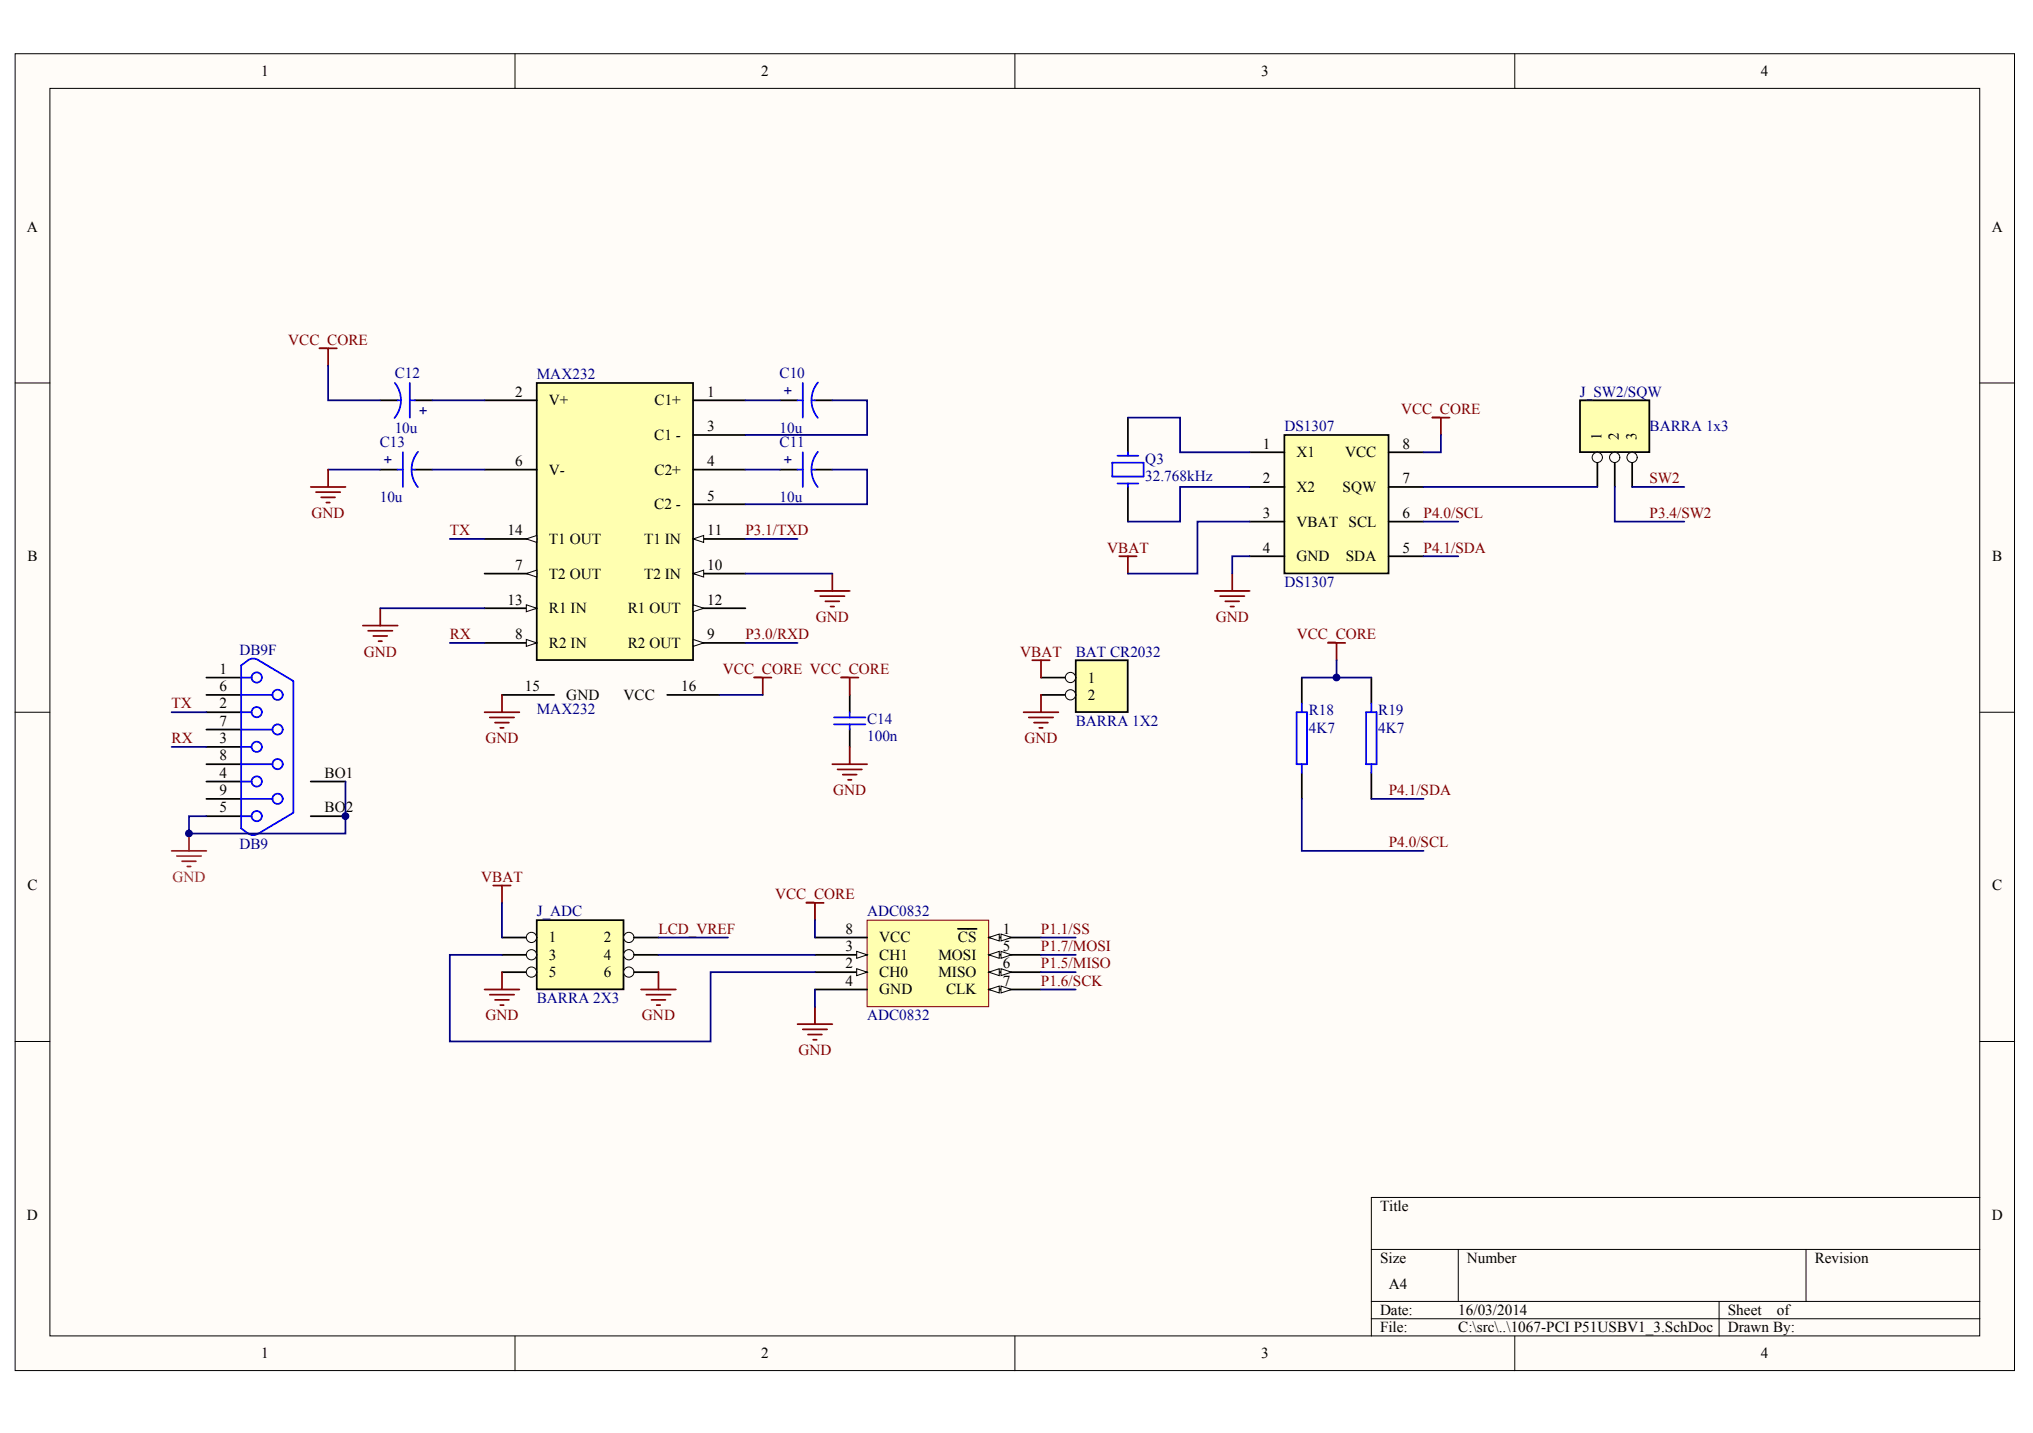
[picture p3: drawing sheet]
<svg xmlns="http://www.w3.org/2000/svg" width="287mm" height="202mm" viewBox="0 0 287 202" stroke-linecap="round" stroke-linejoin="round" font-family="sans-serif">
<defs><g id="words">
<g font-size="2.2">
<text x="36.9" y="10.7">1</text>
<text x="107.4" y="10.7">2</text>
<text x="177.9" y="10.7">3</text>
<text x="248.4" y="10.7">4</text>
<text x="3.8" y="32.7">A</text>
<text x="281" y="32.7">A</text>
<text x="72.7" y="55.9">2</text>
<text x="77.4" y="57.2">V+</text>
<text x="92.4" y="57.2">C1+</text>
<text x="99.8" y="55.9">1</text>
<text x="72.7" y="65.7">6</text>
<text x="92.3" y="62.1">C1 -</text>
<text x="99.8" y="60.8">3</text>
<text x="99.8" y="65.7">4</text>
<text x="178.2" y="63.3">1</text>
<text x="182.9" y="64.5">X1</text>
<text x="189.8" y="64.5">VCC</text>
<text x="197.9" y="63.3">8</text>
<text x="77.4" y="66.9">V-</text>
<text x="92.3" y="71.8">C2 -</text>
<text x="92.4" y="66.9">C2+</text>
<text x="99.8" y="70.6">5</text>
<text x="178.2" y="68.2">2</text>
<text x="182.9" y="69.4">X2</text>
<text x="189.4" y="69.4">SQW</text>
<text x="197.9" y="68.2">7</text>
<text x="71.6" y="75.5">14</text>
<text x="77.4" y="76.7">T1 OUT</text>
<text x="90.9" y="76.7">T1 IN</text>
<text x="99.8" y="75.5">11</text>
<text x="178.2" y="73.1">3</text>
<text x="178.2" y="77.9">4</text>
<text x="182.9" y="74.3">VBAT SCL</text>
<text x="197.9" y="77.9">5</text>
<text x="197.9" y="73.1">6</text>
<text x="3.9" y="79.2">B</text>
<text x="72.7" y="80.4">7</text>
<text x="77.4" y="81.6">T2 OUT</text>
<text x="90.9" y="81.6">T2 IN</text>
<text x="99.8" y="80.4">10</text>
<text x="182.9" y="79.2">GND</text>
<text x="189.9" y="79.2">SDA</text>
<text x="281.1" y="79.2">B</text>
<text x="71.6" y="85.3">13</text>
<text x="77.4" y="86.5">R1 IN</text>
<text x="88.6" y="86.5">R1 OUT</text>
<text x="99.8" y="85.3">12</text>
<text x="31" y="95.1">1</text>
<text x="72.7" y="90.2">8</text>
<text x="77.4" y="91.4">R2 IN</text>
<text x="88.6" y="91.4">R2 OUT</text>
<text x="99.8" y="90.2">9</text>
<text x="31" y="97.5">6</text>
<text x="31" y="99.9">2</text>
<text x="74.1" y="97.5">15</text>
<text x="79.9" y="98.7">GND</text>
<text x="88" y="98.7">VCC</text>
<text x="96.1" y="97.5">16</text>
<text x="153.5" y="96.3">1</text>
<text x="153.5" y="98.7">2</text>
<text x="31" y="102.4">7</text>
<text x="31" y="104.8">3</text>
<text x="31" y="107.3">8</text>
<text x="31" y="109.7">4</text>
<text x="31" y="112.2">9</text>
<text x="45.8" y="109.7">BO1</text>
<text x="31" y="114.6">5</text>
<text x="45.8" y="114.6">BO2</text>
<text x="3.9" y="125.6">C</text>
<text x="281.1" y="125.6">C</text>
<text x="119.3" y="131.7">8</text>
<text x="141.5" y="131.7">1</text>
<text x="77.4" y="132.9">1</text>
<text x="77.4" y="135.4">3</text>
<text x="77.4" y="137.8">5</text>
<text x="85.2" y="132.9">2</text>
<text x="85.2" y="135.4">4</text>
<text x="85.2" y="137.8">6</text>
<text x="119.3" y="134.2">3</text>
<text x="119.3" y="136.6">2</text>
<text x="124" y="132.9">VCC</text>
<text x="124" y="135.4">CH1</text>
<text x="124" y="137.8">CH0</text>
<text x="132.4" y="135.4">MOSI</text>
<text x="132.4" y="137.8">MISO</text>
<text x="135.1" y="132.9">CS</text>
<text x="141.5" y="134.2">5</text>
<text x="141.5" y="136.6">6</text>
<text x="119.3" y="139.1">4</text>
<text x="124" y="140.3">GND</text>
<text x="133.5" y="140.3">CLK</text>
<text x="141.5" y="139.1">7</text>
<text x="3.8" y="172.1">D</text>
<text x="194.7" y="170.8">Title</text>
<text x="281" y="172.1">D</text>
<text x="194.7" y="178.2">Size</text>
<text x="207" y="178.2">Number</text>
<text x="256" y="178.2">Revision</text>
<text x="194.7" y="185.5">Date:</text>
<text x="195.9" y="181.8">A4</text>
<text x="205.7" y="185.5">16/03/2014</text>
<text x="243.7" y="185.5">Sheet</text>
<text x="250.7" y="185.5">of</text>
<text x="36.9" y="191.6">1</text>
<text x="107.4" y="191.6">2</text>
<text x="177.9" y="191.6">3</text>
<text x="194.7" y="187.9">File:</text>
<text x="205.7" y="187.9">C:\src\..\1067-PCI P51USBV1_3.SchDoc</text>
<text x="243.7" y="187.9">Drawn By:</text>
<text x="248.4" y="191.6">4</text>
</g>
<g font-size="2.2" fill="#800000">
<text x="40.7" y="48.6">VCC_CORE</text>
<text x="197.7" y="58.4">VCC_CORE</text>
<text x="232.7" y="68.2">SW2</text>
<text x="44" y="73.1">GND</text>
<text x="63.5" y="75.5">TX</text>
<text x="105.2" y="75.5">P3.1/TXD</text>
<text x="156.2" y="77.9">VBAT</text>
<text x="200.8" y="73.1">P4.0/SCL</text>
<text x="200.8" y="77.9">P4.1/SDA</text>
<text x="232.7" y="73.1">P3.4/SW2</text>
<text x="115.1" y="87.7">GND</text>
<text x="171.5" y="87.7">GND</text>
<text x="51.3" y="92.6">GND</text>
<text x="63.5" y="90.2">RX</text>
<text x="102" y="95.1">VCC_CORE VCC_CORE</text>
<text x="105.2" y="90.2">P3.0/RXD</text>
<text x="143.9" y="92.6">VBAT</text>
<text x="182.9" y="90.2">VCC_CORE</text>
<text x="24.2" y="99.9">TX</text>
<text x="24.2" y="104.8">RX</text>
<text x="68.5" y="104.8">GND</text>
<text x="144.5" y="104.8">GND</text>
<text x="117.5" y="112.2">GND</text>
<text x="195.9" y="112.2">P4.1/SDA</text>
<text x="195.9" y="119.5">P4.0/SCL</text>
<text x="67.9" y="124.4">VBAT</text>
<text x="92.9" y="131.7">LCD_VREF</text>
<text x="109.4" y="126.8">VCC_CORE</text>
<text x="146.9" y="131.7">P1.1/SS</text>
<text x="146.9" y="134.2">P1.7/MOSI</text>
<text x="146.9" y="136.6">P1.5/MISO</text>
<text x="68.5" y="143.9">GND</text>
<text x="90.6" y="143.9">GND</text>
<text x="146.9" y="139.1">P1.6/SCK</text>
<text x="112.6" y="148.8">GND</text>
</g>
<g font-size="2.2" fill="#000080">
<text x="55.7" y="53.3">C12</text>
<text x="75.7" y="53.5">MAX232</text>
<text x="110" y="53.3">C10</text>
<text x="222.9" y="55.9">J_SW2/SQW</text>
<text x="53.6" y="63">C13</text>
<text x="55.7" y="61.1">10u</text>
<text x="110" y="61.1">10u</text>
<text x="110" y="63">C11</text>
<text x="161.6" y="65.5">Q3</text>
<text x="181.2" y="60.8">DS1307</text>
<text x="232.7" y="60.8">BARRA 1x3</text>
<text x="53.6" y="70.9">10u</text>
<text x="110" y="70.9">10u</text>
<text x="161.6" y="67.9">32.768kHz</text>
<text x="181.2" y="82.8">DS1307</text>
<text x="33.8" y="92.4">DB9F</text>
<text x="151.8" y="92.6">BAT CR2032</text>
<text x="75.7" y="100.7">MAX232</text>
<text x="184.6" y="100.9">R18</text>
<text x="194.4" y="100.9">R19</text>
<text x="122.3" y="102.1">C14</text>
<text x="122.3" y="104.6">100n</text>
<text x="151.8" y="102.4">BARRA 1X2</text>
<text x="184.6" y="103.4">4K7</text>
<text x="194.4" y="103.4">4K7</text>
<text x="33.8" y="119.7">DB9</text>
<text x="75.7" y="129.3">J_ADC</text>
<text x="122.3" y="129.3">ADC0832</text>
<text x="75.7" y="141.5">BARRA 2X3</text>
<text x="122.3" y="143.9">ADC0832</text>
</g>
<text font-size="2.2" fill="#ee0e22" x="24.3" y="124.4">GND</text>
<g font-size="2.1" fill="#000080">
<text x="60.5" y="58.5" transform="rotate(-90 60.5 58.5)">+</text>
<text x="111.9" y="55.7" transform="rotate(-90 111.9 55.7)">+</text>
<text x="55.5" y="65.5" transform="rotate(-90 55.5 65.5)">+</text>
<text x="111.9" y="65.5" transform="rotate(-90 111.9 65.5)">+</text>
</g>
<g font-size="2.1">
<text x="225.9" y="62.1" transform="rotate(-90 225.9 62.1)">1</text>
<text x="228.4" y="62.1" transform="rotate(-90 228.4 62.1)">2</text>
<text x="230.9" y="62.1" transform="rotate(-90 230.9 62.1)">3</text>
</g>
</g></defs>
<g fill="#fffcf8" stroke="#000" stroke-width=".14">
<path d="M2.1 7.6h282.1v185.7h-282.1z"/>
<path d="M7 12.5h272.3v175.9h-272.3z"/>
</g>
<g fill="none" stroke="#000" stroke-width=".14">
<path d="M72.7 7.6v4.9M143.2 7.6v4.9M213.7 7.6v4.9M2.1 54h4.9M279.3 54h4.9M2.1 100.5h4.9M279.3 100.5h4.9M2.1 146.9h4.9M279.3 146.9h4.9M193.5 176.2h85.8M205.7 176.2v7.4M254.8 176.2v7.4"/>
<path d="M279.3 168.9h-85.8v19.6M72.7 188.5v4.9M143.2 188.5v4.9M193.5 183.6h85.8M193.5 186h85.8M213.7 188.5v4.9M242.5 183.6v4.9"/>
</g>
<path d="M122.3 129.8h17.2v12.2h-17.2z" fill="#ffffb0" stroke="#800000" stroke-width=".14"/>
<path d="M139.5 132.2h7.4" fill="none" stroke="#000" stroke-width=".25"/>
<g fill="#fffcf8" stroke="#000" stroke-width=".14">
<path d="M139.5 132.2l1.5-.4v.9z"/>
<path d="M141.2 131.8l1.5 .4-1.5 .5z"/>
</g>
<path d="M135.1 131h2.7M139.5 134.7h7.4" fill="none" stroke="#000" stroke-width=".25"/>
<g fill="#fffcf8" stroke="#000" stroke-width=".14">
<path d="M139.5 134.7l1.5-.5v1z"/>
<path d="M141.2 134.2l1.5 .5-1.5 .5z"/>
</g>
<path d="M139.5 137.1h7.4" fill="none" stroke="#000" stroke-width=".25"/>
<g fill="#fffcf8" stroke="#000" stroke-width=".14">
<path d="M139.5 137.1l1.5-.5v1z"/>
<path d="M141.2 136.6l1.5 .5-1.5 .5z"/>
</g>
<path d="M139.5 139.6h7.4" fill="none" stroke="#000" stroke-width=".25"/>
<g fill="#fffcf8" stroke="#000" stroke-width=".14">
<path d="M139.5 139.6l1.5-.5v1z"/>
<path d="M141.2 139.1l1.5 .5-1.5 .5z"/>
</g>
<path d="M115 132.2h7.3M115 134.7h7.3" fill="none" stroke="#000" stroke-width=".25"/>
<path d="M120.9 134.2l1.4 .5-1.4 .5z" fill="#fffcf8" stroke="#000" stroke-width=".14"/>
<path d="M115 137.1h7.3" fill="none" stroke="#000" stroke-width=".25"/>
<path d="M120.9 136.6l1.4 .5-1.4 .5z" fill="#fffcf8" stroke="#000" stroke-width=".14"/>
<path d="M115 139.6h7.3" fill="none" stroke="#000" stroke-width=".25"/>
<path d="M75.7 129.8h12.3v9.8h-12.3z" fill="#ffffb0" stroke="#000" stroke-width=".25"/>
<path d="M70.8 132.2h4.9" fill="none" stroke="#000" stroke-width=".25"/>
<circle cx="75" cy="132.2" r=".72" fill="#fffcf8" stroke="#000" stroke-width=".14"/>
<path d="M88 132.2h4.9" fill="none" stroke="#000" stroke-width=".25"/>
<circle cx="88.7" cy="132.2" r=".72" fill="#fffcf8" stroke="#000" stroke-width=".14"/>
<path d="M70.8 134.7h4.9" fill="none" stroke="#000" stroke-width=".25"/>
<circle cx="75" cy="134.7" r=".72" fill="#fffcf8" stroke="#000" stroke-width=".14"/>
<path d="M88 134.7h4.9" fill="none" stroke="#000" stroke-width=".25"/>
<circle cx="88.7" cy="134.7" r=".72" fill="#fffcf8" stroke="#000" stroke-width=".14"/>
<path d="M70.8 137.1h4.9" fill="none" stroke="#000" stroke-width=".25"/>
<circle cx="75" cy="137.1" r=".72" fill="#fffcf8" stroke="#000" stroke-width=".14"/>
<path d="M88 137.1h4.9" fill="none" stroke="#000" stroke-width=".25"/>
<circle cx="88.7" cy="137.1" r=".72" fill="#fffcf8" stroke="#000" stroke-width=".14"/>
<g fill="none" stroke="#800000" stroke-width=".25">
<path d="M68.4 139.6h4.9M69.6 124.9h2.4M70.8 124.9v2.5M70.8 137.1v2.5M90.4 139.6h4.9M92.9 137.1v2.5M113.7 127.4h2.5M115 127.4v2.4M69.1 140.3h3.4M69.8 141h2M70.6 141.8h.5M91.2 140.3h3.4"/>
<path d="M91.9 141h2M92.6 141.8h.5M112.5 144.5h4.9M113.3 145.2h3.4M114 145.9h2M114.7 146.7h.5M115 142v2.5"/>
</g>
<path d="M24.2 100.5h4.9M24.2 105.4h4.9M70.8 134.7h-7.3v12.2h36.8v-9.8h14.7M70.8 127.4v4.8M92.9 134.7h22.1M92.9 132.2h9.8M115 129.8v2.4M115 139.6v2.4M146.9 134.7h4.9M146.9 132.2h4.9M146.9 137.1h4.9M146.9 139.6h4.9" fill="none" stroke="#000080" stroke-width=".25"/>
<path d="M29.1 95.6h4.9M29.1 98h4.9M29.1 100.5h4.9M29.1 102.9h4.9M29.1 105.4h4.9M29.1 107.8h4.9M29.1 110.2h4.9M29.1 112.7h4.9M29.1 115.1h4.9M43.8 110.2h4.9M43.8 115.1h4.9" fill="none" stroke="#000" stroke-width=".25"/>
<g fill="none" stroke="#00f" stroke-width=".25">
<path d="M34 98h4.4M34 95.6h1.5M34 115.1h1.5M34 112.7h4.4M34 110.2h1.5M34 107.8h4.4M34 105.4h1.5M34 102.9h4.4M34 100.5h1.5M35 117.6l-1-.8v-22.9l1-.8a1.22 1.22 0 0 1 1.5 0l4.9 3v18.5l-4.9 3M36.5 117.6a1.22 1.22 0 0 1-1.5 0"/>
<circle cx="36.2" cy="95.6" r=".72"/>
<circle cx="39.2" cy="98" r=".72"/>
<circle cx="36.2" cy="100.5" r=".72"/>
<circle cx="36.2" cy="110.2" r=".72"/>
<circle cx="36.2" cy="105.3" r=".72"/>
<circle cx="36.2" cy="115.1" r=".72"/>
<circle cx="39.2" cy="112.7" r=".72"/>
<circle cx="39.2" cy="102.9" r=".72"/>
<circle cx="39.2" cy="107.8" r=".72"/>
</g>
<path d="M75.7 54h22.1v39.1h-22.1z" fill="#ffffb0" stroke="#000" stroke-width=".25"/>
<path d="M68.4 85.8h7.3" fill="none" stroke="#000" stroke-width=".25"/>
<path d="M74.3 85.3l1.4 .5-1.4 .5z" fill="#fffcf8" stroke="#000" stroke-width=".14"/>
<path d="M68.4 90.7h7.3" fill="none" stroke="#000" stroke-width=".25"/>
<path d="M74.3 90.2l1.4 .5-1.4 .5z" fill="#fffcf8" stroke="#000" stroke-width=".14"/>
<path d="M97.8 76h7.4" fill="none" stroke="#000" stroke-width=".25"/>
<path d="M97.8 76l1.5-.5v1z" fill="#fffcf8" stroke="#000" stroke-width=".14"/>
<path d="M97.8 80.9h7.4" fill="none" stroke="#000" stroke-width=".25"/>
<path d="M97.8 80.9l1.5-.5v1z" fill="#fffcf8" stroke="#000" stroke-width=".14"/>
<path d="M97.8 85.8h7.4" fill="none" stroke="#000" stroke-width=".25"/>
<path d="M97.8 85.3l1.5 .5-1.5 .5z" fill="#fffcf8" stroke="#000" stroke-width=".14"/>
<path d="M97.8 90.7h7.4" fill="none" stroke="#000" stroke-width=".25"/>
<path d="M97.8 90.2l1.5 .5-1.5 .5z" fill="#fffcf8" stroke="#000" stroke-width=".14"/>
<path d="M68.4 76h7.3" fill="none" stroke="#000" stroke-width=".25"/>
<path d="M74.3 76l1.4-.5v1z" fill="#fffcf8" stroke="#000" stroke-width=".14"/>
<path d="M68.4 80.9h7.3" fill="none" stroke="#000" stroke-width=".25"/>
<path d="M74.3 80.9l1.4-.5v1z" fill="#fffcf8" stroke="#000" stroke-width=".14"/>
<g fill="none" stroke="#000" stroke-width=".25">
<path d="M53.6 56.5h2.5M58.6 56.5h2.4M68.4 56.5h7.3M97.8 56.5h7.4M110.1 56.5h2.4M115 56.5h2.4M53.6 66.2h2.5M58.6 66.2h2.4M68.4 66.2h7.3M97.8 61.4h7.4M97.8 66.2h7.4M97.8 71.1h7.4"/>
<path d="M110.1 66.2h2.4M115 66.2h2.4M70.8 98h7.4M94.1 98h7.4M119.9 98v2.5M119.9 102.9v2.5"/>
</g>
<g fill="none" stroke="#800000" stroke-width=".25">
<path d="M45.1 49.1h2.4M46.3 49.1v2.5M43.8 68.7h4.9M44.6 69.4h3.4M45.3 70.2h2M46 70.9h.5M46.3 66.2v2.5M70.8 98v2.5M106.4 95.6h2.4M107.6 95.6v2.4M118.6 95.6h2.5M119.9 95.6v2.4"/>
<path d="M68.4 100.5h4.9M69.1 101.2h3.4M69.8 101.9h2M70.6 102.7h.5M117.4 107.8h4.9M118.2 108.5h3.4M118.9 109.3h2M119.6 110h.5M119.9 105.4v2.4"/>
</g>
<g fill="none" stroke="#000080" stroke-width=".25">
<path d="M46.3 51.6v4.9h7.3M61 56.5h7.4M105.2 56.5h4.9M117.4 56.5h4.9v4.9h-17.1M46.3 66.2h7.3M61 66.2h7.4M63.5 76h4.9M105.2 66.2h4.9M105.2 76h7.3M117.4 66.2h4.9v4.9h-17.1M63.5 90.7h4.9M101.5 98h6.1"/>
<path d="M105.2 90.7h7.3"/>
</g>
<g fill="none" stroke="#00f" stroke-width=".25">
<path d="M55.7 54a3.9 3.9 0 0 1 0 5M56.1 56.5h.5M57.8 56.5h.8M57.8 54v4.9M112.5 56.5h.8M113.3 54v4.9M114.5 56.5h.5M115.4 54a3.9 3.9 0 0 0 0 4.9M56.1 66.2h.7M56.8 63.8v4.9M58.1 66.2h.5M59 63.7a3.9 3.9 0 0 0 0 5"/>
<path d="M112.5 66.2h.8M113.3 63.8v4.9M114.5 66.2h.5M115.4 63.7a3.9 3.9 0 0 0 0 5M117.7 102.2h4.4M117.7 101.2h4.4M119.9 100.5v.7M119.9 102.2v.7"/>
</g>
<path d="M181.2 61.4h14.7v19.5h-14.7z" fill="#ffffb0" stroke="#000" stroke-width=".25"/>
<path d="M159.1 58.9v4.9M159.1 68.7v4.9M176.3 63.8h4.9M176.3 68.7h4.9M176.3 73.6h4.9M176.3 78.5h4.9M195.9 63.8h4.9M195.9 68.7h4.9M195.9 73.6h4.9M195.9 78.5h4.9" fill="none" stroke="#000" stroke-width=".25"/>
<path d="M202 58.9h2.5M203.3 58.9v2.5M157.9 78.5h2.4M159.1 78.5v2.4M171.4 83.4h4.9M172.1 84.1h3.5M172.9 84.8h1.9M173.6 85.6h.5M173.8 80.9v2.5" fill="none" stroke="#800000" stroke-width=".25"/>
<path d="M159.1 58.9h7.4v4.9h9.8M176.3 78.5h-2.5v2.4M176.3 73.6h-7.4v7.3h-9.8M176.3 68.7h-9.8v4.9h-7.4M200.8 73.6h4.9M200.8 78.5h4.9M203.3 61.4v2.4h-2.5" fill="none" stroke="#000080" stroke-width=".25"/>
<path d="M156.9 65.3h4.4v1.9h-4.4zM157.7 68.2h2.9M157.7 64.3h2.9M159.1 63.8v.5M159.1 68.2v.5" fill="none" stroke="#00f" stroke-width=".25"/>
<path d="M222.9 56.5h9.8v7.3h-9.8z" fill="#ffffb0" stroke="#000" stroke-width=".25"/>
<path d="M225.4 63.8v4.9" fill="none" stroke="#000" stroke-width=".25"/>
<circle cx="225.3" cy="64.5" r=".72" fill="#fffcf8" stroke="#000" stroke-width=".14"/>
<path d="M227.8 63.8v4.9" fill="none" stroke="#000" stroke-width=".25"/>
<circle cx="227.8" cy="64.5" r=".72" fill="#fffcf8" stroke="#000" stroke-width=".14"/>
<path d="M230.3 63.8v4.9" fill="none" stroke="#000" stroke-width=".25"/>
<circle cx="230.2" cy="64.5" r=".72" fill="#fffcf8" stroke="#000" stroke-width=".14"/>
<path d="M200.8 68.7h24.6M227.8 68.7v4.9h9.8M230.3 68.7h7.3M183.7 95.6h9.8M188.6 93.1v2.5M183.7 112.7v7.3h17.1M193.5 112.7h7.3" fill="none" stroke="#000080" stroke-width=".25"/>
<path d="M183.7 95.6v3.6M193.5 95.6v3.6M183.7 109v3.7M193.5 109v3.7" fill="none" stroke="#000" stroke-width=".25"/>
<path d="M183.7 99.2v1.3M193.5 99.2v1.3M182.9 100.5h1.5v7.3h-1.5zM183.7 107.8v1.2M192.7 100.5h1.5v7.3h-1.5zM193.5 107.8v1.2" fill="none" stroke="#00f" stroke-width=".25"/>
<path d="M187.3 90.7h2.5M188.6 90.7v2.4" fill="none" stroke="#800000" stroke-width=".25"/>
<path d="M151.8 93.1h7.3v7.3h-7.3z" fill="#ffffb0" stroke="#000" stroke-width=".25"/>
<path d="M146.9 95.6h4.9" fill="none" stroke="#000" stroke-width=".25"/>
<circle cx="151" cy="95.6" r=".72" fill="#fffcf8" stroke="#000" stroke-width=".14"/>
<path d="M146.9 98h4.9" fill="none" stroke="#000" stroke-width=".25"/>
<circle cx="151" cy="98" r=".72" fill="#fffcf8" stroke="#000" stroke-width=".14"/>
<g fill="none" stroke="#800000" stroke-width=".25">
<path d="M51.2 88.2h4.9M51.9 89h3.5M52.7 89.7h1.9M53.4 90.4h.5M53.6 85.8v2.4M115 83.4h4.9M115.7 84.1h3.4M116.4 84.8h2M117.2 85.6h.5M117.4 80.9v2.5M145.6 93.1h2.5M146.9 93.1v2.5"/>
<path d="M146.9 98v2.5M144.4 100.5h4.9M145.1 101.2h3.5M145.9 101.9h1.9M146.6 102.7h.5"/>
</g>
<path d="M26.7 117.6v2.4M24.2 120h4.9M24.9 120.8h3.5M25.7 121.5h1.9M26.4 122.2h.5" fill="none" stroke="#ee0e22" stroke-width=".25"/>
<path d="M53.6 85.8h14.8M105.2 80.9h12.2M48.7 110.2v7.4h-22v-2.5h2.4" fill="none" stroke="#000080" stroke-width=".25"/>
<g fill="#000080" stroke="#000080" stroke-width=".14">
<circle cx="26.7" cy="117.6" r=".48"/>
<circle cx="48.7" cy="115.1" r=".48"/>
<circle cx="188.5" cy="95.6" r=".48"/>
</g>
<use href="#words"/>
</svg>
